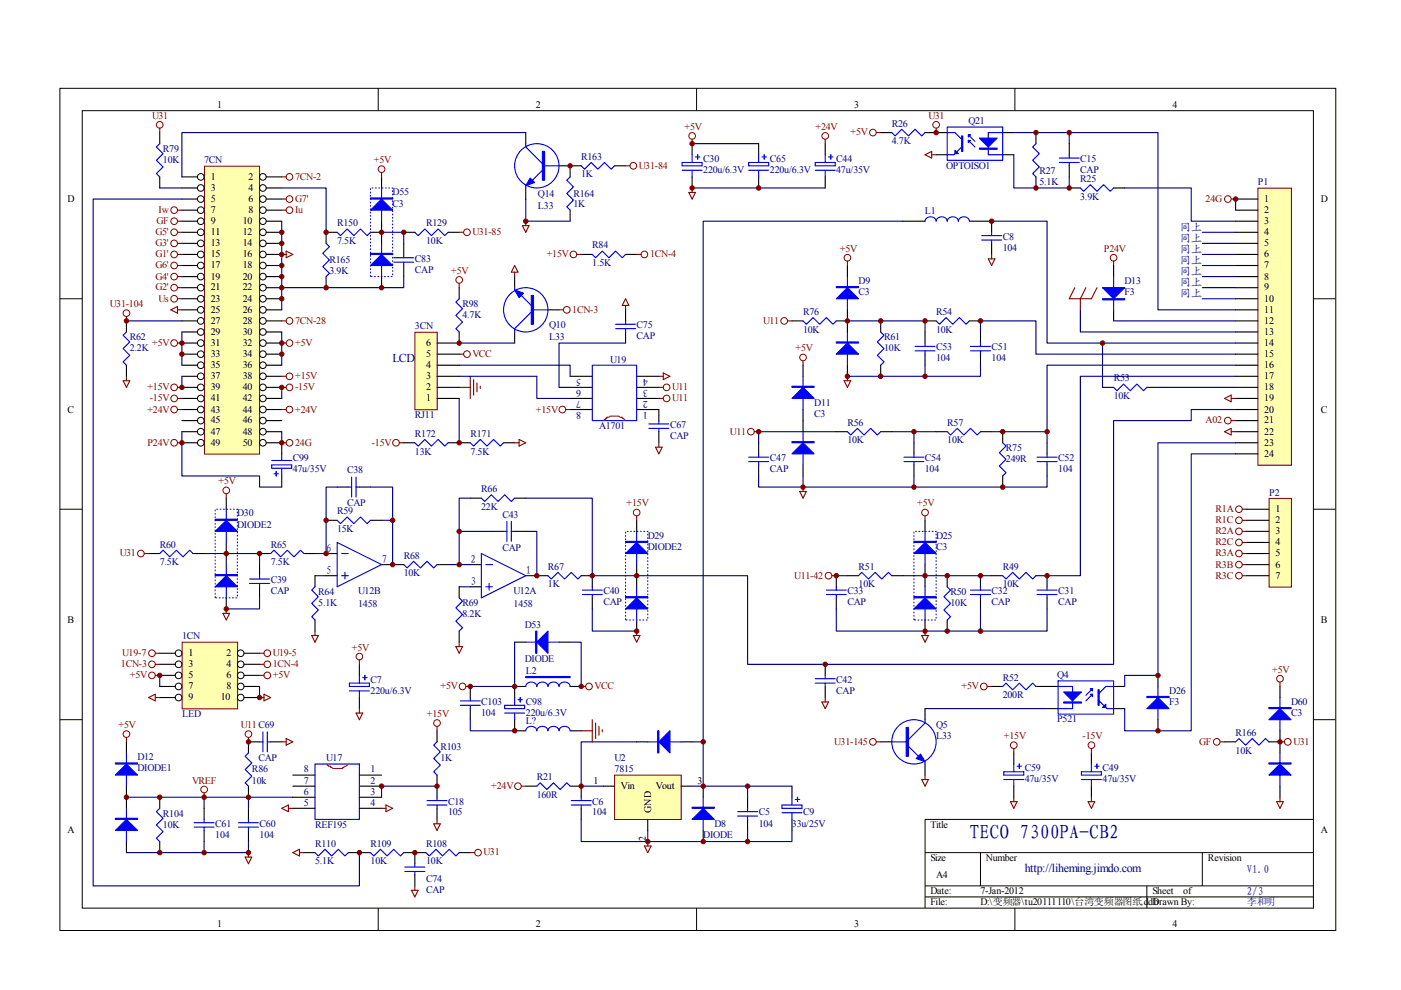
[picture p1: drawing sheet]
<svg xmlns="http://www.w3.org/2000/svg" width="297mm" height="210mm" viewBox="0 0 297 210" stroke-linecap="round" stroke-linejoin="round" font-family="sans-serif">
<defs><g id="words">
<text font-size="4.2" fill="#000080" x="205.6" y="177.8">TECO 7300PA-CB2</text>
<g font-size="2.5" fill="#000080">
<text x="83.2" y="76.8">LCD</text>
<text x="217.3" y="184.8">http://liheming.jimdo.com</text>
</g>
<g font-size="2.3" fill="#000080">
<text x="250.2" y="53.6">同上</text>
<text x="250.2" y="51.3">同上</text>
<text x="250.2" y="49">同上</text>
<text x="250.2" y="56">同上</text>
<text x="250.2" y="58.3">同上</text>
<text x="250.2" y="63">同上</text>
<text x="250.2" y="60.7">同上</text>
<text x="69.2" y="117">6</text>
<text x="80.9" y="119.4">7</text>
<text x="99.7" y="119.4">2</text>
<text x="69.2" y="121.8">5</text>
<text x="99.7" y="124.1">3</text>
<text x="111.5" y="121.8">1</text>
<text x="264.3" y="185.2">V1.0</text>
<text x="264.3" y="189.8">2/3</text>
</g>
<g font-size="2.1">
<text x="46.1" y="22.9">1</text>
<text x="113.6" y="22.9">2</text>
<text x="181.1" y="22.9">3</text>
<text x="248.6" y="22.9">4</text>
<text x="44.7" y="38.1">1</text>
<text x="44.7" y="40.5">3</text>
<text x="52.7" y="38.1">2</text>
<text x="52.7" y="40.5">4</text>
<text x="14.3" y="42.8">D</text>
<text x="44.7" y="42.8">5</text>
<text x="44.7" y="45.1">7</text>
<text x="44.7" y="47.5">9</text>
<text x="51.5" y="47.5">10</text>
<text x="52.7" y="42.8">6</text>
<text x="52.7" y="45.1">8</text>
<text x="268.1" y="42.8">1</text>
<text x="268.1" y="45.1">2</text>
<text x="268.1" y="47.5">3</text>
<text x="280.1" y="42.8">D</text>
<text x="44.7" y="49.9">11</text>
<text x="44.7" y="52.2">13</text>
<text x="51.5" y="49.9">12</text>
<text x="51.5" y="52.2">14</text>
<text x="268.1" y="49.9">4</text>
<text x="268.1" y="52.2">5</text>
<text x="44.7" y="54.5">15</text>
<text x="44.7" y="56.9">17</text>
<text x="44.7" y="59.3">19</text>
<text x="51.5" y="54.5">16</text>
<text x="51.5" y="56.9">18</text>
<text x="51.5" y="59.3">20</text>
<text x="268.1" y="54.5">6</text>
<text x="268.1" y="56.9">7</text>
<text x="268.1" y="59.3">8</text>
<text x="44.7" y="61.6">21</text>
<text x="44.7" y="63.9">23</text>
<text x="51.5" y="61.6">22</text>
<text x="51.5" y="63.9">24</text>
<text x="268.1" y="61.6">9</text>
<text x="268.1" y="63.9">10</text>
<text x="44.7" y="66.3">25</text>
<text x="44.7" y="68.7">27</text>
<text x="44.7" y="71">29</text>
<text x="51.5" y="66.3">26</text>
<text x="51.5" y="68.7">28</text>
<text x="51.5" y="71">30</text>
<text x="268.1" y="66.3">11</text>
<text x="268.1" y="68.7">12</text>
<text x="268.1" y="71">13</text>
<text x="44.7" y="73.3">31</text>
<text x="44.7" y="75.7">33</text>
<text x="51.5" y="73.3">32</text>
<text x="51.5" y="75.7">34</text>
<text x="90.3" y="75.7">5</text>
<text x="90.3" y="73.3">6</text>
<text x="268.1" y="73.3">14</text>
<text x="268.1" y="75.7">15</text>
<text x="44.7" y="78.1">35</text>
<text x="44.7" y="80.4">37</text>
<text x="44.7" y="82.7">39</text>
<text x="51.5" y="78.1">36</text>
<text x="51.5" y="80.4">38</text>
<text x="51.5" y="82.7">40</text>
<text x="90.3" y="82.7">2</text>
<text x="90.3" y="80.4">3</text>
<text x="90.3" y="78.1">4</text>
<text x="268.1" y="78.1">16</text>
<text x="268.1" y="80.4">17</text>
<text x="268.1" y="82.7">18</text>
<text x="14.3" y="87.5">C</text>
<text x="44.7" y="85.1">41</text>
<text x="44.7" y="87.5">43</text>
<text x="44.7" y="89.8">45</text>
<text x="51.5" y="85.1">42</text>
<text x="51.5" y="87.5">44</text>
<text x="51.5" y="89.8">46</text>
<text x="90.3" y="85.1">1</text>
<text x="268.1" y="85.1">19</text>
<text x="268.1" y="87.5">20</text>
<text x="268.1" y="89.8">21</text>
<text x="280.1" y="87.5">C</text>
<text x="44.7" y="92.1">47</text>
<text x="44.7" y="94.5">49</text>
<text x="51.5" y="92.1">48</text>
<text x="51.5" y="94.5">50</text>
<text x="268.1" y="92.1">22</text>
<text x="268.1" y="94.5">23</text>
<text x="268.1" y="96.9">24</text>
<text x="270.4" y="108.6">1</text>
<text x="270.4" y="110.9">2</text>
<text x="270.4" y="113.3">3</text>
<text x="270.4" y="115.6">4</text>
<text x="270.4" y="118">5</text>
<text x="270.4" y="120.3">6</text>
<text x="270.4" y="122.7">7</text>
<text x="14.3" y="132.1">B</text>
<text x="280.1" y="132.1">B</text>
<text x="40" y="139.1">1</text>
<text x="40" y="141.5">3</text>
<text x="40" y="143.8">5</text>
<text x="48" y="139.1">2</text>
<text x="48" y="141.5">4</text>
<text x="48" y="143.8">6</text>
<text x="40" y="146.1">7</text>
<text x="40" y="148.5">9</text>
<text x="46.8" y="148.5">10</text>
<text x="48" y="146.1">8</text>
<text x="125.8" y="166.1">1</text>
<text x="131.7" y="167.3">Vin</text>
<text x="139" y="167.3">Vout</text>
<text x="147.9" y="166.1">3</text>
<text x="138.1" y="172.3" transform="rotate(-90 138.1 172.3)">GND</text>
<text x="14.3" y="176.7">A</text>
<text x="136.9" y="178.4" transform="rotate(-90 136.9 178.4)">2</text>
<text x="197.3" y="175.5">Title</text>
<text x="280.1" y="176.7">A</text>
<text x="197.3" y="182.6">Size</text>
<text x="209" y="182.6">Number</text>
<text x="256.1" y="182.6">Revision</text>
<text x="197.3" y="189.6">Date:</text>
<text x="197.3" y="192">File:</text>
<text x="198.5" y="186.1">A4</text>
<text x="207.9" y="189.6">7-Jan-2012</text>
<text x="207.9" y="192">D:\变频器\tu20111110\台湾变频器图纸.ddb</text>
<text x="244.3" y="189.6">Sheet</text>
<text x="244.3" y="192">Drawn By:</text>
<text x="250.9" y="189.6">of</text>
<text x="46.1" y="196.6">1</text>
<text x="113.6" y="196.6">2</text>
<text x="181.1" y="196.6">3</text>
<text x="248.6" y="196.6">4</text>
</g>
<g font-size="2.1" fill="#800000">
<text x="32.3" y="25.2">U31</text>
<text x="145.1" y="27.5">+5V</text>
<text x="172.9" y="27.5">+24V</text>
<text x="180.3" y="28.7">+5V</text>
<text x="196.8" y="25.2">U31</text>
<text x="79.2" y="34.6">+5V</text>
<text x="135.5" y="35.7">U31-84</text>
<text x="62.6" y="38.1">7CN-2</text>
<text x="33.2" y="47.5">GF</text>
<text x="33.6" y="45.1">Iw</text>
<text x="62.6" y="42.8">G7'</text>
<text x="62.6" y="45.1">Iu</text>
<text x="255.6" y="42.8">24G</text>
<text x="32.9" y="49.9">G5'</text>
<text x="32.9" y="52.2">G3'</text>
<text x="100.2" y="49.9">U31-85</text>
<text x="178.1" y="53.4">+5V</text>
<text x="234" y="53.4">P24V</text>
<text x="32.9" y="54.5">G1'</text>
<text x="32.9" y="56.9">G6'</text>
<text x="32.9" y="59.3">G4'</text>
<text x="95.7" y="58.1">+5V</text>
<text x="115.9" y="54.5">+15V</text>
<text x="137.8" y="54.5">1CN-4</text>
<text x="23.3" y="65.1">U31-104</text>
<text x="32.9" y="61.6">G2'</text>
<text x="33.6" y="63.9">Us</text>
<text x="62.6" y="68.7">7CN-28</text>
<text x="121.3" y="66.3">1CN-3</text>
<text x="161.8" y="68.7">U11</text>
<text x="32.3" y="73.3">+5V</text>
<text x="62.6" y="73.3">+5V</text>
<text x="100.2" y="75.7">VCC</text>
<text x="168.7" y="74.5">+5V</text>
<text x="31.2" y="82.7">+15V</text>
<text x="62.6" y="82.7">-15V</text>
<text x="62.6" y="80.4">+15V</text>
<text x="142.5" y="82.7">U11</text>
<text x="31.2" y="87.5">+24V</text>
<text x="31.7" y="85.1">-15V</text>
<text x="62.6" y="87.5">+24V</text>
<text x="113.6" y="87.5">+15V</text>
<text x="142.5" y="85.1">U11</text>
<text x="255.6" y="89.8">A02</text>
<text x="31.2" y="94.5">P24V</text>
<text x="62.6" y="94.5">24G</text>
<text x="78.8" y="94.5">-15V</text>
<text x="154.8" y="92.1">U11</text>
<text x="46.3" y="102.7">+5V</text>
<text x="132.8" y="107.4">+15V</text>
<text x="194.5" y="107.4">+5V</text>
<text x="257.7" y="108.6">R1A</text>
<text x="257.7" y="110.9">R1C</text>
<text x="257.7" y="113.3">R2A</text>
<text x="25.4" y="118">U31</text>
<text x="257.7" y="115.6">R2C</text>
<text x="257.7" y="118">R3A</text>
<text x="168.4" y="122.7">U11-42</text>
<text x="257.7" y="120.3">R3B</text>
<text x="257.7" y="122.7">R3C</text>
<text x="74.6" y="137.9">+5V</text>
<text x="25.7" y="141.5">1CN-3</text>
<text x="25.9" y="139.1">U19-7</text>
<text x="27.5" y="143.8">+5V</text>
<text x="57.8" y="139.1">U19-5</text>
<text x="57.8" y="143.8">+5V</text>
<text x="57.8" y="141.5">1CN-4</text>
<text x="269.7" y="142.6">+5V</text>
<text x="93.4" y="146.1">+5V</text>
<text x="126.1" y="146.1">VCC</text>
<text x="203.9" y="146.1">+5V</text>
<text x="25.1" y="154.4">+5V</text>
<text x="51.1" y="154.4">U11C69</text>
<text x="90.5" y="152">+15V</text>
<text x="176.9" y="157.9">U31-145</text>
<text x="212.9" y="156.7">+15V</text>
<text x="229.5" y="156.7">-15V</text>
<text x="254.3" y="157.9">GF</text>
<text x="274.2" y="157.9">U31</text>
<text x="40.7" y="166.1">VREF</text>
<text x="104.1" y="167.3">+24V</text>
<text x="102.5" y="181.4">U31</text>
</g>
<g font-size="2.1" fill="#000080">
<text x="189.1" y="26.9">R26</text>
<text x="205.3" y="26.3">Q21</text>
<text x="34.5" y="32.3">R79</text>
<text x="34.5" y="34.6">10K</text>
<text x="43.3" y="34.6">7CN</text>
<text x="123.2" y="33.9">R163</text>
<text x="149.1" y="34.4">C30</text>
<text x="163.2" y="34.4">C65</text>
<text x="177.3" y="34.4">C44</text>
<text x="189.1" y="30.6">4.7K</text>
<text x="200.6" y="35.7">OPTOISO1</text>
<text x="229" y="34.4">C15</text>
<text x="83.2" y="41.4">D55</text>
<text x="114" y="41.7">Q14</text>
<text x="121.6" y="41.7">R164</text>
<text x="123.2" y="37.6">1K</text>
<text x="149.1" y="36.7">220u/6.3V</text>
<text x="163.2" y="36.7">220u/6.3V</text>
<text x="177.3" y="36.7">47u/35V</text>
<text x="220.4" y="36.9">R27</text>
<text x="220.4" y="39.3">5.1K</text>
<text x="229" y="38.6">R25</text>
<text x="229" y="36.7">CAP</text>
<text x="266.7" y="39.3">P1</text>
<text x="83.2" y="43.8">C3</text>
<text x="114" y="44.2">L33</text>
<text x="121.6" y="44">1K</text>
<text x="196.1" y="45.4">L1</text>
<text x="229" y="42.3">3.9K</text>
<text x="71.5" y="48">R150</text>
<text x="71.5" y="51.7">7.5K</text>
<text x="90.3" y="48">R129</text>
<text x="90.3" y="51.7">10K</text>
<text x="125.6" y="52.7">R84</text>
<text x="212.6" y="50.8">C8</text>
<text x="212.6" y="53.2">104</text>
<text x="69.8" y="55.7">R165</text>
<text x="69.8" y="58.1">3.9K</text>
<text x="88" y="55.5">C83</text>
<text x="88" y="57.8">CAP</text>
<text x="125.6" y="56.4">1.5K</text>
<text x="98" y="65.1">R98</text>
<text x="182" y="60.2">D9</text>
<text x="182" y="62.5">C3</text>
<text x="238.4" y="60.2">D13</text>
<text x="238.4" y="62.5">F3</text>
<text x="88" y="69.8">3CN</text>
<text x="98" y="67.5">4.7K</text>
<text x="116.4" y="69.6">Q10</text>
<text x="135" y="69.6">C75</text>
<text x="135" y="71.9">CAP</text>
<text x="170.3" y="66.7">R76</text>
<text x="170.3" y="70.5">10K</text>
<text x="198.5" y="66.7">R54</text>
<text x="198.5" y="70.5">10K</text>
<text x="27.5" y="72.2">R62</text>
<text x="27.5" y="74.5">2.2K</text>
<text x="116.4" y="72.2">L33</text>
<text x="129.4" y="76.9">U19</text>
<text x="187.5" y="72.2">R61</text>
<text x="187.5" y="74.5">10K</text>
<text x="198.5" y="74.3">C53</text>
<text x="198.5" y="76.6">104</text>
<text x="210.2" y="74.3">C51</text>
<text x="210.2" y="76.6">104</text>
<text x="123.2" y="80.3" transform="rotate(-180 123.2 80.3)">5</text>
<text x="123.2" y="82.6" transform="rotate(-180 123.2 82.6)">6</text>
<text x="137.3" y="82.6" transform="rotate(-180 137.3 82.6)">3</text>
<text x="137.3" y="80.3" transform="rotate(-180 137.3 80.3)">4</text>
<text x="236.1" y="80.9">R53</text>
<text x="88" y="88.6">RJ11</text>
<text x="123.2" y="84.9" transform="rotate(-180 123.2 84.9)">7</text>
<text x="123.2" y="87.3" transform="rotate(-180 123.2 87.3)">8</text>
<text x="137.3" y="87.3" transform="rotate(-180 137.3 87.3)">1</text>
<text x="137.3" y="84.9" transform="rotate(-180 137.3 84.9)">2</text>
<text x="172.6" y="86">D11</text>
<text x="172.6" y="88.4">C3</text>
<text x="236.1" y="84.6">10K</text>
<text x="88" y="92.6">R172</text>
<text x="99.7" y="92.6">R171</text>
<text x="127" y="90.9">A1701</text>
<text x="142.1" y="90.7">C67</text>
<text x="142.1" y="93.1">CAP</text>
<text x="179.7" y="90.3">R56</text>
<text x="179.7" y="94">10K</text>
<text x="200.8" y="90.3">R57</text>
<text x="200.8" y="94">10K</text>
<text x="213.3" y="95.7">R75</text>
<text x="62.1" y="97.8">C99</text>
<text x="62.1" y="100.1">47u/35V</text>
<text x="73.6" y="100.3">C38</text>
<text x="88" y="96.4">13K</text>
<text x="99.7" y="96.4">7.5K</text>
<text x="163.2" y="97.8">C47</text>
<text x="163.2" y="100.1">CAP</text>
<text x="196.1" y="97.8">C54</text>
<text x="196.1" y="100.1">104</text>
<text x="213.3" y="98">249R</text>
<text x="224.4" y="97.8">C52</text>
<text x="224.4" y="100.1">104</text>
<text x="73.6" y="107.4">CAP</text>
<text x="102" y="104.3">R66</text>
<text x="269.1" y="105.1">P2</text>
<text x="50.3" y="109.5">D30</text>
<text x="50.3" y="111.9">DIODE2</text>
<text x="71.5" y="109.1">R59</text>
<text x="71.5" y="112.8">15K</text>
<text x="102" y="108.1">22K</text>
<text x="106.5" y="109.7">C43</text>
<text x="33.9" y="116.1">R60</text>
<text x="33.9" y="119.8">7.5K</text>
<text x="57.4" y="116.1">R65</text>
<text x="57.4" y="119.8">7.5K</text>
<text x="85.6" y="118.5">R68</text>
<text x="106.5" y="116.8">CAP</text>
<text x="137.3" y="114.2">D29</text>
<text x="137.3" y="116.6">DIODE2</text>
<text x="198.5" y="114.2">D25</text>
<text x="198.5" y="116.6">C3</text>
<text x="57.4" y="123.6">C39</text>
<text x="57.4" y="125.9">CAP</text>
<text x="75.9" y="125.9">U12B</text>
<text x="85.6" y="122.2">10K</text>
<text x="108.9" y="125.9">U12A</text>
<text x="116.2" y="120.7">R67</text>
<text x="116.2" y="124.6">1K</text>
<text x="127.9" y="125.9">C40</text>
<text x="179.7" y="125.9">C33</text>
<text x="182" y="120.7">R51</text>
<text x="182" y="124.6">10K</text>
<text x="210.2" y="125.9">C32</text>
<text x="212.6" y="120.7">R49</text>
<text x="212.6" y="124.6">10K</text>
<text x="224.4" y="125.9">C31</text>
<text x="67.5" y="126.2">R64</text>
<text x="67.5" y="128.5">5.1K</text>
<text x="75.9" y="128.8">1458</text>
<text x="98" y="128.5">R69</text>
<text x="98" y="130.9">8.2K</text>
<text x="108.9" y="128.8">1458</text>
<text x="127.9" y="128.3">CAP</text>
<text x="179.7" y="128.3">CAP</text>
<text x="201.5" y="126.2">R50</text>
<text x="201.5" y="128.5">10K</text>
<text x="210.2" y="128.3">CAP</text>
<text x="224.4" y="128.3">CAP</text>
<text x="38.6" y="135.6">1CN</text>
<text x="111.3" y="133.2">D53</text>
<text x="111.3" y="140.3">DIODE</text>
<text x="111.5" y="142.8">L2</text>
<text x="224.1" y="143.8">Q4</text>
<text x="78.6" y="144.7">C7</text>
<text x="78.6" y="147.1">220u/6.3V</text>
<text x="102" y="149.5">C103</text>
<text x="111.5" y="149.5">C98</text>
<text x="177.3" y="144.7">C42</text>
<text x="177.3" y="147.1">CAP</text>
<text x="212.6" y="144.3">R52</text>
<text x="212.6" y="148">200R</text>
<text x="247.9" y="147.1">D26</text>
<text x="247.9" y="149.5">F3</text>
<text x="273.7" y="149.5">D60</text>
<text x="38.6" y="152">LED</text>
<text x="102" y="151.8">104</text>
<text x="111.5" y="151.8">220u/6.3V</text>
<text x="111.5" y="153.4">L?</text>
<text x="198.5" y="154.4">Q5</text>
<text x="224.1" y="153.2">P521</text>
<text x="273.7" y="151.8">C3</text>
<text x="29.1" y="161.2">D12</text>
<text x="54.8" y="161.4">CAP</text>
<text x="69.2" y="161.4">U17</text>
<text x="93.4" y="159.1">R103</text>
<text x="93.4" y="161.4">1K</text>
<text x="130.3" y="161.4">U2</text>
<text x="198.5" y="156.7">L33</text>
<text x="262" y="156.1">R166</text>
<text x="262" y="159.8">10K</text>
<text x="29.1" y="163.5">DIODE1</text>
<text x="53.4" y="163.8">R86</text>
<text x="53.4" y="166.1">10k</text>
<text x="64.4" y="166.1">7</text>
<text x="64.4" y="163.8">8</text>
<text x="78.6" y="163.8">1</text>
<text x="78.6" y="166.1">2</text>
<text x="113.8" y="165.5">R21</text>
<text x="130.3" y="163.8">7815</text>
<text x="217.3" y="163.5">C59</text>
<text x="217.3" y="165.9">47u/35V</text>
<text x="233.8" y="163.5">C49</text>
<text x="233.8" y="165.9">47u/35V</text>
<text x="34.5" y="173.2">R104</text>
<text x="64.4" y="170.8">5</text>
<text x="64.4" y="168.5">6</text>
<text x="78.6" y="168.5">3</text>
<text x="78.6" y="170.8">4</text>
<text x="95" y="170.6">C18</text>
<text x="95" y="172.9">105</text>
<text x="113.8" y="169.2">160R</text>
<text x="125.6" y="170.6">C6</text>
<text x="125.6" y="172.9">104</text>
<text x="160.9" y="172.9">C5</text>
<text x="170.3" y="172.9">C9</text>
<text x="34.5" y="175.5">10K</text>
<text x="45.6" y="175.3">C61</text>
<text x="45.6" y="177.6">104</text>
<text x="55" y="175.3">C60</text>
<text x="55" y="177.6">104</text>
<text x="66.8" y="175.5">REF195</text>
<text x="66.8" y="179.5">R110</text>
<text x="78.6" y="179.5">R109</text>
<text x="90.3" y="179.5">R108</text>
<text x="149.1" y="177.6">DIODE</text>
<text x="151.5" y="175.3">D8</text>
<text x="160.9" y="175.3">104</text>
<text x="167.9" y="175.3">33u/25V</text>
<text x="66.8" y="183.2">5.1K</text>
<text x="78.6" y="183.2">10K</text>
<text x="90.3" y="183.2">10K</text>
<text x="90.3" y="187">C74</text>
<text x="90.3" y="189.3">CAP</text>
<text x="264.3" y="192">李和明</text>
</g>
</g></defs>
<g fill="none" stroke="#000" stroke-width=".21">
<path d="M12.7 18.7h270.5v178.6h-270.5zM80.2 18.7v4.7M147.7 18.7v4.7M215.2 18.7v4.7M17.4 23.5h261.1v169h-261.1zM12.7 63.3h4.7M278.4 63.3h4.7M12.7 108h4.7M278.4 108h4.7M12.7 152.6h4.7M278.4 152.6h4.7M278.4 173.7h-82.3v18.8"/>
<path d="M80.2 192.5v4.7M147.7 192.5v4.7M196.1 180.8h82.3M196.1 187.8h82.3M196.1 190.2h82.3M207.9 180.8v7M215.2 192.5v4.7M243.2 187.8v4.7M254.9 180.8v7"/>
</g>
<path d="M43.4 35.3h11.6v61h-11.6z" fill="#ffffb0"/>
<g fill="none" stroke="#800000" stroke-width=".21">
<path d="M43.3 35.2h11.7v61.1h-11.7z"/>
<circle cx="80.9" cy="35.9" r=".71"/>
<circle cx="134.3" cy="35.2" r=".71"/>
<circle cx="36.9" cy="49.2" r=".71"/>
<circle cx="36.9" cy="51.6" r=".71"/>
<circle cx="36.9" cy="44.6" r=".71"/>
<circle cx="36.9" cy="53.9" r=".71"/>
<circle cx="36.9" cy="56.3" r=".71"/>
<circle cx="36.9" cy="46.9" r=".71"/>
<circle cx="36.9" cy="58.6" r=".71"/>
<circle cx="61.4" cy="44.6" r=".7"/>
<circle cx="61.4" cy="42.2" r=".7"/>
<circle cx="99" cy="49.2" r=".71"/>
<circle cx="26.8" cy="66.4" r=".71"/>
<circle cx="36.9" cy="61" r=".71"/>
<circle cx="36.9" cy="72.7" r=".71"/>
<circle cx="36.9" cy="63.3" r=".71"/>
<circle cx="61.4" cy="68" r=".71"/>
<circle cx="61.4" cy="79.8" r=".71"/>
<circle cx="61.4" cy="72.7" r=".7"/>
<circle cx="36.9" cy="82.1" r=".71"/>
<circle cx="36.9" cy="93.9" r=".71"/>
<circle cx="36.9" cy="84.5" r=".71"/>
<circle cx="61.4" cy="82.1" r=".71"/>
<circle cx="61.4" cy="93.9" r=".7"/>
<circle cx="61.4" cy="86.8" r=".7"/>
</g>
<g fill="none" stroke="#000" stroke-width=".21">
<circle cx="42.6" cy="37.5" r=".7"/>
<circle cx="42.6" cy="39.9" r=".7"/>
<circle cx="55.7" cy="37.5" r=".71"/>
<circle cx="55.7" cy="39.9" r=".71"/>
<circle cx="42.6" cy="49.2" r=".71"/>
<circle cx="42.6" cy="51.6" r=".71"/>
<circle cx="42.6" cy="53.9" r=".7"/>
<circle cx="42.6" cy="44.6" r=".7"/>
<circle cx="42.6" cy="46.9" r=".7"/>
<circle cx="42.6" cy="56.3" r=".7"/>
<circle cx="42.6" cy="58.6" r=".7"/>
<circle cx="42.6" cy="42.2" r=".7"/>
<circle cx="55.7" cy="49.2" r=".71"/>
<circle cx="55.7" cy="51.6" r=".71"/>
<circle cx="55.7" cy="53.9" r=".71"/>
<circle cx="55.7" cy="44.6" r=".71"/>
<circle cx="55.7" cy="56.3" r=".71"/>
<circle cx="55.7" cy="46.9" r=".71"/>
<circle cx="55.7" cy="58.6" r=".71"/>
<circle cx="55.7" cy="42.2" r=".71"/>
<circle cx="42.6" cy="79.8" r=".71"/>
<circle cx="42.6" cy="68" r=".71"/>
<circle cx="42.6" cy="65.7" r=".71"/>
<circle cx="42.6" cy="70.4" r=".7"/>
<circle cx="42.6" cy="72.7" r=".7"/>
<circle cx="42.6" cy="63.3" r=".7"/>
<circle cx="42.6" cy="75.1" r=".7"/>
<circle cx="42.6" cy="61" r=".7"/>
<circle cx="42.6" cy="77.4" r=".7"/>
<circle cx="55.7" cy="79.8" r=".71"/>
<circle cx="55.7" cy="68" r=".71"/>
<circle cx="55.7" cy="65.7" r=".71"/>
<circle cx="55.7" cy="72.7" r=".71"/>
<circle cx="55.7" cy="61" r=".71"/>
<circle cx="55.7" cy="70.4" r=".71"/>
<circle cx="55.7" cy="63.3" r=".71"/>
<circle cx="55.7" cy="75.1" r=".71"/>
<circle cx="55.7" cy="77.4" r=".71"/>
<circle cx="42.6" cy="82.1" r=".71"/>
<circle cx="42.6" cy="91.5" r=".7"/>
<circle cx="42.6" cy="93.9" r=".7"/>
<circle cx="42.6" cy="86.8" r=".7"/>
<circle cx="42.6" cy="84.5" r=".7"/>
<circle cx="42.6" cy="89.2" r=".7"/>
<circle cx="55.7" cy="82.1" r=".71"/>
<circle cx="55.7" cy="91.5" r=".71"/>
<circle cx="55.7" cy="93.9" r=".71"/>
<circle cx="55.7" cy="89.2" r=".71"/>
<circle cx="55.7" cy="84.5" r=".71"/>
<circle cx="55.7" cy="86.8" r=".71"/>
</g>
<g fill="none" stroke="#000" stroke-width=".23">
<path d="M38.6 37.5h3.3M38.6 39.9h3.3M56.4 37.5h3.3M56.4 39.9h3.3M80.9 37.5v2.4M111.5 28.1v2.4M111.5 39.9v2.3M118.5 35.2h4.7M120.9 35.2v2.3M130.3 35.2h2.3M38.6 42.2h3.3M38.6 44.6h3.3"/>
<path d="M38.6 46.9h3.3M38.6 49.3h3.3M38.6 51.6h3.3M38.6 53.9h3.3M38.6 56.3h3.3M38.6 58.6h3.3M56.4 42.2h3.3M56.4 44.6h3.3M56.4 46.9h3.3M56.4 49.3h3.3M56.4 51.6h3.3M56.4 53.9h3.3"/>
<path d="M56.4 56.3h3.3M56.4 58.6h3.3M69.1 58.6v2.4M71.5 49.3h-2.4v2.3M78.5 49.3h2.4M80.9 46.9v4.7M80.9 58.6v2.4M85.6 49.3h2.4M95 49.3h2.4M120.9 44.6v2.3M26.8 68v2.4M26.8 77.4v2.4"/>
<path d="M38.6 61h3.3M38.6 63.3h3.3M38.6 65.7h3.3M38.6 68h3.3M38.6 70.4h3.3M38.6 72.7h3.3M38.6 75.1h3.3M38.6 77.4h3.3M38.6 79.8h3.3M56.4 61h3.3M56.4 63.3h3.3M56.4 65.7h3.3"/>
<path d="M56.4 68h3.3M56.4 70.4h3.3M56.4 72.7h3.3M56.4 75.1h3.3M56.4 77.4h3.3M56.4 79.8h3.3M38.6 82.1h3.3M38.6 84.5h3.3M38.6 86.8h3.3M38.6 89.2h3.3M38.6 91.5h3.3M38.6 93.9h3.3"/>
<path d="M56.4 82.1h3.3M56.4 84.5h3.3M56.4 86.8h3.3M56.4 89.2h3.3M56.4 91.5h3.3M56.4 93.9h3.3"/>
</g>
<g fill="none" stroke="#800000" stroke-width=".23">
<path d="M80.9 36.6v.9M132.6 35.2h1M37.6 53.9h1M37.6 44.6h1M37.6 46.9h1M37.6 49.3h1M37.6 51.6h1M37.6 56.3h1M37.6 58.6h1M59.7 53.9h1M59.7 42.2h1M59.7 44.6h1"/>
<path d="M60.7 53.2l1.4 .7-1.4 .8zM97.4 49.3h.9M110.8 47.8h1.4l-.7 1.5zM111.5 46.9v.9M26.8 67.1v.9M26.8 79.8v.9M36.2 65.7l1.4-.7v1.4zM37.6 65.7h1M37.6 61h1M37.6 63.3h1M37.6 72.7h1M59.7 72.7h1"/>
<path d="M59.7 79.8h1M59.7 68h1M26.1 80.7h1.4l-.7 1.4zM37.6 82.1h1M37.6 93.9h1M37.6 84.5h1M59.7 86.8h1M59.7 82.1h1M59.7 93.9h1"/>
</g>
<path d="M59.7 39.9h9.4v9.4M111.5 28.1h-72.9v9.4M59.7 46.9v18.8M111.5 42.2v4.7h9.4M26.8 68h11.8M38.6 70.4v7M38.6 79.8v2.3M59.7 70.4v7M59.7 61h21.2M38.6 91.5v2.4M59.7 82.1v2.4M59.7 91.5v2.4" fill="none" stroke="#000080" stroke-width=".23"/>
<g fill="#800000" stroke="#800000" stroke-width=".21">
<circle cx="59.7" cy="82.1" r=".47"/>
<circle cx="38.6" cy="82.1" r=".47"/>
<circle cx="38.6" cy="72.7" r=".47"/>
<circle cx="38.6" cy="75.1" r=".47"/>
<circle cx="59.7" cy="72.7" r=".47"/>
<circle cx="59.7" cy="75.1" r=".47"/>
<circle cx="59.7" cy="49.3" r=".47"/>
<circle cx="59.7" cy="51.6" r=".47"/>
<circle cx="59.7" cy="53.9" r=".47"/>
<circle cx="59.7" cy="56.3" r=".47"/>
<circle cx="59.7" cy="58.6" r=".47"/>
<circle cx="59.7" cy="63.3" r=".47"/>
<circle cx="69.1" cy="49.3" r=".47"/>
<circle cx="59.7" cy="61" r=".47"/>
<circle cx="69.1" cy="61" r=".47"/>
<circle cx="26.8" cy="68" r=".47"/>
</g>
<g fill="none" stroke="#00f" stroke-width=".23">
<path d="M80.9 39.9v7M111.5 30.5v.7l3.5 3.5M111.5 39.4v.5M115 36.1l-2.1 2.1M115 35.2h3.5M120.9 37.5l-.7 .7 1.4 1.4-1.4 1.4 1.4 1.4-1.4 1.5 .7 .7M123.2 35.2l.7 .7 1.4-1.4 1.5 1.4 1.4-1.4 1.4 1.4 .7-.7M69.1 51.6l.7 .7-1.4 1.4 1.4 1.4-1.4 1.4 1.4 1.4-.7 .7M71.5 49.3l.7 .7 1.4-1.5 1.4 1.5 1.4-1.5 1.4 1.5 .7-.7M80.9 51.6v7M88 49.3l.7 .7 1.4-1.5 1.4 1.5 1.4-1.5 1.4 1.5 .7-.7M26.8 70.4l-.7 .7 1.4 1.4-1.4 1.4 1.4 1.4-1.4 1.4 .7 .7"/>
<circle cx="113.8" cy="35.2" r="4.7"/>
</g>
<g fill="#00f" stroke="#00f" stroke-width=".23">
<path d="M78.5 56.3l2.4-2.4 2.3 2.4z"/>
<path d="M78.5 44.6l2.4-2.4 2.3 2.4z"/>
<path d="M112.4 37.7l.9 1-1.8 .7z"/>
<path d="M78.5 53.7h4.7v.2h-4.7z" fill-rule="evenodd"/>
<path d="M78.5 42h4.7v.2h-4.7z" fill-rule="evenodd"/>
<path d="M115 32.1h.5v6.1h-.5z" fill-rule="evenodd"/>
</g>
<path d="M78.5 58.6v-18.7h4.7v18.7h-4.7" fill="none" stroke="#00f" stroke-width=".21" stroke-dasharray=".4 .4 .4 .4 .4 .4 .4 .4" stroke-linecap="butt"/>
<path d="M266.8 40h7v58.7h-7z" fill="#ffffb0"/>
<g fill="none" stroke="#800000" stroke-width=".21">
<path d="M266.7 39.9h7.1v58.8h-7.1z"/>
<circle cx="185.1" cy="28.1" r=".71"/>
<circle cx="198.5" cy="26.5" r=".71"/>
<circle cx="236.1" cy="54.7" r=".71"/>
<circle cx="260.3" cy="42.2" r=".71"/>
</g>
<g fill="none" stroke="#000" stroke-width=".23">
<path d="M186.7 28.1h2.4M196.1 28.1h4.7M198.5 32.8h2.3M212.6 28.1h2.3M212.6 32.8h2.3M219.6 28.1v2.4M219.6 37.5v2.4M226.7 39.9h2.3M226.7 30.5v2.3M226.7 35.2v2.3M236.1 39.9h2.4M262 42.2h4.7"/>
<path d="M262 44.6h4.7M262 46.9h4.7M262 49.3h4.7M262 51.6h4.7M262 53.9h4.7M262 56.3h4.7M262 58.6h4.7M262 61h4.7M262 63.3h4.7M262 65.7h4.7M262 68h4.7M262 70.4h4.7"/>
<path d="M262 72.7h4.7M262 75.1h4.7M262 77.4h4.7M262 79.8h4.7M262 82.1h4.7M262 84.5h4.7M262 86.8h4.7M262 89.2h4.7M262 91.5h4.7M262 93.9h4.7M262 96.2h4.7"/>
</g>
<path d="M185.8 28.1h.9M196.1 32.8l1.4-.7v1.4zM197.5 32.8h1M198.5 27.2v.9M236.1 55.4v.9M261 42.2h1M259.6 84.5l1.4-.7v1.4zM259.6 91.5l1.4-.7v1.4zM261 84.5h1M261 91.5h1" fill="none" stroke="#800000" stroke-width=".23"/>
<g fill="none" stroke="#00f" stroke-width=".23">
<path d="M189.1 28.1l.7 .7 1.4-1.4 1.4 1.4 1.4-1.4 1.4 1.4 .7-.7M200.8 26.9h11.8v7.1h-11.8zM200.8 28.1h1.7l1.4 1.4M203.9 31.2l-1.7 1.6h-1.4M205.3 29.8l1.4 1.4M205.3 28.6l1.4 1.4M212.6 28.1h-3.1v4.7h3.1M219.6 30.5l-.7 .7 1.5 1.4-1.5 1.4 1.5 1.4-1.5 1.4 .7 .7M224.6 33.5h4.2M224.6 34.5h4.2M226.7 32.8v.7M226.7 34.5v.7"/>
<path d="M229 39.9l.8 .7 1.4-1.4 1.4 1.4 1.4-1.4 1.4 1.4 .7-.7"/>
</g>
<g fill="#00f" stroke="#00f" stroke-width=".23">
<path d="M207.7 29.3h3.7l-1.9 1.9z"/>
<path d="M205.3 28.6h.5l-.5 .4z"/>
<path d="M205.3 29.8h.5l-.5 .4z"/>
<path d="M202.5 31.9l.7 .7h-.7z"/>
<path d="M207.7 31.4h3.7v.2h-3.7z" fill-rule="evenodd"/>
<path d="M203.9 28.8h.2v3.3h-.2z" fill-rule="evenodd"/>
</g>
<circle cx="198.5" cy="28.1" r=".47" fill="#800000" stroke="#800000" stroke-width=".21"/>
<path d="M254.9 58.6h7.1M254.9 53.9h7.1M254.9 51.6h7.1M254.9 49.3h7.1M254.9 56.3h7.1M254.9 61h7.1M254.9 63.3h7.1" fill="none" stroke="#000080" stroke-width=".23"/>
<path d="M130.4 164.4h14v9.4h-14z" fill="#ffffb0"/>
<g fill="none" stroke="#800000" stroke-width=".21">
<path d="M130.3 164.4h14.1v9.4h-14.1z"/>
<circle cx="99" cy="75.1" r=".71"/>
<circle cx="84" cy="93.9" r=".71"/>
<circle cx="119.2" cy="86.8" r=".71"/>
<circle cx="141.3" cy="82.1" r=".71"/>
<circle cx="141.3" cy="84.5" r=".71"/>
<circle cx="29.9" cy="117.4" r=".7"/>
<circle cx="48" cy="104" r=".7"/>
<circle cx="135" cy="108.7" r=".7"/>
<circle cx="196.1" cy="108.7" r=".71"/>
<circle cx="175.7" cy="122.1" r=".7"/>
<circle cx="185.1" cy="157.3" r=".71"/>
<circle cx="208.6" cy="145.5" r=".71"/>
<circle cx="109.8" cy="166.7" r=".71"/>
</g>
<g fill="none" stroke="#000" stroke-width=".23">
<path d="M85.6 51.6v2.3M85.6 56.3v2.3M191.4 46.9h4.7M205.5 46.9h4.7v2.4M210.2 51.6v2.3M120.9 79.8h4.7M132.6 65.7v2.3M132.6 70.4v2.3M135 79.8h4.7M85.6 93.9h2.4M95 93.9h2.4M120.9 86.8h4.7"/>
<path d="M120.9 84.5h4.7M120.9 82.1h4.7M135 86.8h4.7v2.4M135 84.5h4.7M135 82.1h4.7M139.7 91.5v2.4M31.5 117.4h2.4M40.9 117.4h2.4M48 105.6v2.4M48 115v4.7M55 117.4h2.4M55 119.7v2.4"/>
<path d="M64.4 117.4h2.4M69.1 117.4h2.4M69.1 110.3h2.4M71.5 103.3h2.3M76.2 103.3h2.3M78.5 110.3h2.4M80.9 119.7h4.7M92.7 119.7h2.3M99.7 119.7h2.4M99.7 105.6h2.4M104.4 112.7h2.4M109.1 105.6h2.4"/>
<path d="M109.1 112.7h2.4M135 110.3v2.4M135 119.7v4.7M196.1 110.3v2.4M196.1 119.7v4.7M48 126.8v2.3M55 124.4v2.4M66.8 122.1v2.3M66.8 131.5v2.3M69.1 122.1h2.4M97.4 124.4v2.4M97.4 133.8v2.4"/>
<path d="M99.7 124.4h2.4M111.5 122.1h4.7M123.2 122.1h2.4v2.3M125.6 126.8v2.3M135 131.5v2.3M177.3 122.1v2.3M177.3 126.8v2.3M179.7 122.1h2.3M189.1 122.1h2.3M196.1 131.5v2.3M200.8 122.1v2.3M200.8 131.5v2.3"/>
<path d="M207.9 122.1v2.3M207.9 126.8v2.3M210.2 122.1h2.4M219.6 122.1h2.4v2.3M222 126.8v2.3M135 157.3h2.3M144.4 157.3h2.3M186.7 157.3h2.4M196.1 150.2v2.4M210.2 145.5h2.4M219.6 145.5h4.7M222 150.2h2.3"/>
<path d="M236.1 145.5h2.4M236.1 150.2h2.4M245.5 143.2v2.3M245.5 152.6v2.3M62.1 166.7h4.7M62.1 164.3h4.7M62.1 169h4.7M62.1 171.4h4.7M76.2 166.7h4.7M76.2 164.3h4.7M76.2 169h4.7M76.2 171.4h4.7"/>
<path d="M92.7 166.7v2.3M92.7 171.4v2.3M111.5 166.7h2.3M120.9 166.7h2.3v2.3M123.2 171.4v2.3M127.9 166.7h2.4M137.3 173.7v2.4M144.4 166.7h2.3M149.1 166.7v2.3M149.1 176.1v2.3M158.5 169v2.4M158.5 173.7v2.4"/>
<path d="M167.9 166.7v2.3M167.9 173.7v2.4M196.1 162v2.3"/>
</g>
<g fill="none" stroke="#00f" stroke-width=".23">
<path d="M83.5 54.7h4.2M83.5 55.6h4.2M85.6 53.9v.8M85.6 55.6v.7M196.1 46.9a1.21 1.21 0 0 1 1.2-.9 1.21 1.21 0 0 1 1.2 .9 1.2 1.2 0 0 1 1.2-.9 1.2 1.2 0 0 1 1.1 .9 1.21 1.21 0 0 1 1.2-.9 1.21 1.21 0 0 1 1.2 .9 1.2 1.2 0 0 1 1.2-.9 1.2 1.2 0 0 1 1.1 .9M208.1 50h4.3M208.1 50.9h4.3M210.2 49.3v.7M210.2 50.9v.7M125.6 77.4h9.4v11.8h-9.4zM130.5 68.7h4.2M130.5 69.7h4.2"/>
<path d="M132.6 68v.7M132.6 69.7v.7M88 93.9l.7 .7 1.4-1.4 1.4 1.4 1.4-1.4 1.4 1.4 .7-.7M137.6 89.9h4.2M137.6 90.8h4.2M139.7 89.2v.7M139.7 90.8v.7M33.9 117.4l.7-.7 1.4 1.4 1.4-1.4 1.4 1.4 1.4-1.4 .7 .7M48 108v7M48 119.7v7.1M57.4 117.4l.7-.7 1.4 1.4 1.4-1.4 1.4 1.4 1.4-1.4 .7 .7M71.5 110.3l.7 .7 1.4-1.4 1.4 1.4 1.4-1.4 1.4 1.4 .7-.7"/>
<path d="M71.5 115l9.4 4.7-9.4 4.7zM72.4 117.4h1.4M73.8 103.3h.7M74.5 101.2v4.2M75.5 103.3h.7M75.5 101.2v4.2M85.6 119.7l.7 .7 1.4-1.4 1.4 1.4 1.4-1.4 1.4 1.4 .8-.7M102.1 105.6l.7 .7 1.4-1.4 1.4 1.4 1.4-1.4 1.4 1.4 .7-.7M102.1 117.4l9.4 4.7-9.4 4.7zM103 119.7h1.4M106.8 112.7h.7M107.5 110.6v4.2"/>
<path d="M108.4 112.7h.7M108.4 110.6v4.2M135 112.7v7M196.1 112.7v7M52.9 122.8h4.2M52.9 123.7h4.2M55 122.1v.7M55 123.7v.7M66.8 124.4l-.7 .7 1.4 1.4-1.4 1.4 1.4 1.4-1.4 1.5 .7 .7M72.4 122.1h1.4M73.1 121.4v1.4M97.4 126.8l.7 .7-1.4 1.4 1.4 1.4-1.4 1.4 1.4 1.4-.7 .7"/>
<path d="M103 124.4h1.4M103.7 123.7v1.4M116.2 122.1l.7 .7 1.4-1.4 1.4 1.4 1.4-1.4 1.4 1.4 .7-.7M123.5 125.1h4.2M123.5 126.1h4.2M125.6 124.4v.7M125.6 126.1v.7M135 124.4v7.1M175.2 125.1h4.2M175.2 126.1h4.2M177.3 124.4v.7M177.3 126.1v.7"/>
<path d="M182 122.1l.7-.7 1.4 1.4 1.4-1.4 1.5 1.4 1.4-1.4 .7 .7M196.1 124.4v7.1M200.8 124.4l.7 .7-1.4 1.4 1.4 1.4-1.4 1.4 1.4 1.5-.7 .7M205.8 125.1h4.2M205.8 126.1h4.2M207.9 124.4v.7M207.9 126.1v.7M212.6 122.1l.7 .7 1.4-1.4 1.4 1.4 1.4-1.4 1.4 1.4 .7-.7M219.9 125.1h4.2M219.9 126.1h4.2M222 124.4v.7M222 126.1v.7"/>
<path d="M137.3 157.3h7.1M189.1 157.3h3.5M192.6 158.2l2.1 2.1M196.1 152.6v.7l-3.5 3.5M212.6 145.5l.7-.7 1.4 1.5 1.4-1.5 1.4 1.5 1.4-1.5 .7 .7M224.3 144.4h11.8v7h-11.8zM224.3 145.5h3.1v4.7h-3.1M231.6 147.2l-1.4 1.4M231.6 146l-1.4 1.4M233 148.6l1.7 1.6h1.4M236.1 145.5h-1.6l-1.5 1.5M245.5 145.5v7.1"/>
<path d="M66.8 162h9.4v11.7h-9.4zM90.5 169.7h4.3M90.5 170.7h4.3M92.7 169v.7M92.7 170.7v.7M113.8 166.7l.7-.7 1.4 1.4 1.4-1.4 1.5 1.4 1.4-1.4 .7 .7M121.1 169.7h4.2M121.1 170.7h4.2M123.2 169v.7M123.2 170.7v.7M149.1 169v7.1M156.4 172.1h4.2"/>
<path d="M156.4 173h4.2M158.5 171.4v.7M158.5 173v.7M165.8 170.7h4.2v.7h-4.2zM165.8 172.3h4.2M167.9 169v1.7M167.9 172.3v1.4M168.6 169.5h1M169.1 169v1M196.1 161.5v.5"/>
<circle cx="193.8" cy="157.3" r="4.7"/>
</g>
<g fill="#00f" stroke="#00f" stroke-width=".23">
<path d="M146.7 173.7l2.4-2.3 2.3 2.3z"/>
<path d="M139.7 157.3l2.3-2.4v4.7z"/>
<path d="M193.8 129.1l2.3-2.3 2.4 2.3z"/>
<path d="M193.8 117.4l2.3-2.4 2.4 2.4z"/>
<path d="M45.6 124.4l2.4-2.3 2.3 2.3z"/>
<path d="M45.6 112.7l2.4-2.4 2.3 2.4z"/>
<path d="M132.6 129.1l2.4-2.3 2.3 2.3z"/>
<path d="M132.6 117.4l2.4-2.4 2.3 2.4z"/>
<path d="M225.5 146.7h3.8l-1.9 1.9z"/>
<path d="M231.2 146h.4v.5z"/>
<path d="M231.2 147.2h.4v.5z"/>
<path d="M234.5 149.3v.7h-.7z"/>
<path d="M243.2 150.2l2.3-2.3 2.4 2.3z"/>
<path d="M194.2 160.8l1-.9 .9 1.6z"/>
<path d="M146.7 171.1h4.7v.3h-4.7z" fill-rule="evenodd"/>
<path d="M139.5 154.9h.2v4.7h-.2z" fill-rule="evenodd"/>
<path d="M193.8 126.5h4.7v.3h-4.7z" fill-rule="evenodd"/>
<path d="M193.8 114.8h4.7v.2h-4.7z" fill-rule="evenodd"/>
<path d="M45.6 121.8h4.7v.3h-4.7z" fill-rule="evenodd"/>
<path d="M45.6 110.1h4.7v.2h-4.7z" fill-rule="evenodd"/>
<path d="M132.6 126.5h4.7v.3h-4.7z" fill-rule="evenodd"/>
<path d="M132.6 114.8h4.7v.2h-4.7z" fill-rule="evenodd"/>
<path d="M225.5 148.8h3.8v.3h-3.8z" fill-rule="evenodd"/>
<path d="M232.8 146.3h.2v3.2h-.2z" fill-rule="evenodd"/>
<path d="M243.2 147.7h4.7v.2h-4.7z" fill-rule="evenodd"/>
<path d="M192.1 154.2h.5v6.1h-.5z" fill-rule="evenodd"/>
</g>
<g fill="none" stroke="#800000" stroke-width=".23">
<path d="M209.5 54.9h1.4l-.7 1.4zM210.2 53.9v1M97.4 75.1h.9M99.7 79.8v4.7M132.6 63.3l.7 1.5h-1.4zM132.6 64.8v.9M139.7 79.8h.9M140.6 79.1l1.4 .7-1.4 .7zM84.7 93.9h.9M97.4 82.1h2.3M100.4 80.5v3.3M101.1 81.2v1.9"/>
<path d="M101.8 81.9v.5M119.9 86.8h1M139 94.8h1.4l-.7 1.4zM139.7 82.1h.9M139.7 84.5h.9M139.7 93.9v.9M30.6 117.4h.9M48 104.7v.9M135 109.4v.9M196.1 109.4v.9M47.3 130h1.4l-.7 1.5zM48 129.1v.9"/>
<path d="M66.1 134.7h1.4l-.7 1.5zM66.8 133.8v.9M96.7 137.1h1.4l-.7 1.4zM97.4 136.2v.9M134.3 134.7h1.4l-.7 1.5zM135 133.8v.9M176.4 122.1h.9M195.4 134.7h1.4l-.7 1.5zM196.1 133.8v.9M185.8 157.3h.9M209.3 145.5h.9M59.7 171.4l1.4-.7v1.4z"/>
<path d="M61.1 171.4h1M80.9 171.4h.9M81.8 170.7l1.4 .7-1.4 .7zM91.9 174.7h1.5l-.7 1.4zM92.7 173.7v1M110.5 166.7h1M136.6 179.4h1.4l-.7 1.4zM137.3 178.4v1M195.4 165.3h1.4l-.7 1.4zM196.1 164.3v1"/>
</g>
<g fill="none" stroke="#000080" stroke-width=".23">
<path d="M80.9 49.3h4.7v2.3M85.6 58.6v2.4h-4.7M262 86.8h-9.4v2.4h-16.5v51.7h-77.6v-18.8h-32.9v-16.5h-14.1M43.3 117.4h11.7v2.3M71.5 103.3h-2.4v14.1h-2.3M78.5 103.3h4.7v7M80.9 110.3h2.3v9.4M95 119.7h2.4M99.7 105.6h-2.3v7.1M104.4 112.7h-7v7h2.3M111.5 112.7h2.3v9.4M55 126.8v2.3h-7"/>
<path d="M66.8 122.1h2.3M97.4 124.4h2.3M125.6 129.1v4.7h9.4M177.3 129.1v4.7h44.7v-4.7M177.3 122.1h2.4M191.4 122.1h18.8M207.9 129.1v4.7M135 157.3h-11.8v9.4h4.7M146.7 157.3h2.4v9.4M196.1 150.2h25.9M238.5 150.2v4.7h7M245.5 143.2h-7v2.3"/>
<path d="M123.2 173.7v4.7h44.7v-2.3M137.3 176.1v2.3M146.7 166.7h21.2M158.5 166.7v2.3M158.5 176.1v2.3"/>
</g>
<path d="M45.6 126.8v-18.8h4.7v18.8h-4.7M132.6 131.5v-18.8h4.7v18.8h-4.7M193.8 131.5v-18.8h4.7v18.8h-4.7" fill="none" stroke="#00f" stroke-width=".21" stroke-dasharray=".4 .4 .4 .4 .4 .4 .4 .4" stroke-linecap="butt"/>
<g fill="#800000" stroke="#800000" stroke-width=".21">
<circle cx="207.9" cy="122.1" r=".47"/>
<circle cx="200.8" cy="122.1" r=".47"/>
<circle cx="196.1" cy="122.1" r=".47"/>
<circle cx="200.8" cy="133.8" r=".47"/>
<circle cx="196.1" cy="133.8" r=".47"/>
<circle cx="207.9" cy="133.8" r=".47"/>
<circle cx="177.3" cy="122.1" r=".47"/>
<circle cx="135" cy="133.8" r=".47"/>
<circle cx="97.4" cy="119.7" r=".47"/>
<circle cx="97.4" cy="112.7" r=".47"/>
<circle cx="48" cy="129.1" r=".47"/>
<circle cx="55" cy="117.4" r=".47"/>
<circle cx="48" cy="117.4" r=".47"/>
<circle cx="83.2" cy="110.3" r=".47"/>
<circle cx="69.1" cy="110.3" r=".47"/>
<circle cx="80.9" cy="49.3" r=".47"/>
<circle cx="85.6" cy="49.2" r=".47"/>
<circle cx="80.9" cy="61" r=".47"/>
<circle cx="113.8" cy="122.1" r=".47"/>
</g>
<path d="M127.9 89.2l.5-.3 .2-.4h.5l.2-.3h1.9l.3 .3h.4v.2h.3l.4 .5M69.1 162h.3v.2h.2v.3h.5v.2h.2l.2 .2h2.2v-.2l.7-.2 .4-.5" fill="none" stroke="#f00" stroke-width=".23"/>
<path d="M88.1 70.5h4.6v16.4h-4.6z" fill="#ffffb0"/>
<g fill="none" stroke="#800000" stroke-width=".21">
<path d="M88 70.5h4.7v16.4h-4.7z"/>
<circle cx="179.7" cy="54.7" r=".71"/>
<circle cx="166.3" cy="68" r=".71"/>
<circle cx="170.3" cy="75.8" r=".7"/>
<circle cx="159.2" cy="91.5" r=".71"/>
<circle cx="260.3" cy="89.2" r=".71"/>
<circle cx="262.7" cy="110.3" r=".71"/>
<circle cx="262.7" cy="112.7" r=".71"/>
<circle cx="262.7" cy="115" r=".7"/>
<circle cx="262.7" cy="119.7" r=".7"/>
<circle cx="262.7" cy="108" r=".7"/>
<circle cx="262.7" cy="117.4" r=".7"/>
<circle cx="262.7" cy="122.1" r=".7"/>
</g>
<g fill="none" stroke="#000" stroke-width=".23">
<path d="M179.7 56.3v2.3M236.1 56.3v2.3M92.7 79.8h4.7M92.7 77.4h4.7M92.7 75.1h4.7M92.7 72.7h4.7M167.9 68h2.4M170.3 77.4v2.4M177.3 68h2.4M179.7 65.7v4.7M179.7 77.4v2.4M186.7 68v2.4"/>
<path d="M186.7 77.4v2.4M196.1 68h2.4M196.1 70.4v2.3M196.1 75.1v2.3M205.5 68h2.4M207.9 70.4v2.3M207.9 75.1v2.3M236.1 65.7v2.3M92.7 84.5h4.7M92.7 82.1h4.7M97.4 93.9h2.3M106.8 93.9h2.3"/>
<path d="M160.9 93.9v2.3M160.9 98.6v2.3M170.3 86.8v4.7M170.3 98.6v2.3M177.3 91.5h2.4M186.7 91.5h2.4M193.8 93.9v2.3M193.8 98.6v2.3M198.5 91.5h2.3M207.9 91.5h2.3M212.6 91.5v2.4M222 93.9v2.3"/>
<path d="M222 98.6v2.3M233.8 82.1h2.3M243.2 82.1h2.3M212.6 100.9v2.4"/>
</g>
<g fill="none" stroke="#00f" stroke-width=".23">
<path d="M179.7 58.6v7.1M236.1 58.6v7.1M170.3 68l.7 .7 1.4-1.4 1.4 1.4 1.4-1.4 1.4 1.4 .7-.7M170.3 79.8v7M179.7 70.4v7M186.7 70.4l.7 .7-1.4 1.4 1.4 1.4-1.4 1.4 1.4 1.4-.7 .7M194 73.4h4.2M194 74.4h4.2M196.1 72.7v.7M196.1 74.4v.7M198.5 68l.7 .7 1.4-1.4 1.4 1.4 1.4-1.4 1.4 1.4 .7-.7M205.8 73.4h4.2"/>
<path d="M205.8 74.4h4.2M207.9 72.7v.7M207.9 74.4v.7M99.7 93.9l.7 .7 1.4-1.4 1.4 1.4 1.4-1.4 1.5 1.4 .7-.7M158.7 96.9h4.3M158.7 97.9h4.3M160.9 96.2v.7M160.9 97.9v.7M170.3 91.5v7.1M179.7 91.5l.7 .7 1.4-1.4 1.4 1.4 1.4-1.4 1.4 1.4 .7-.7M191.7 96.9h4.2M191.7 97.9h4.2"/>
<path d="M193.8 96.2v.7M193.8 97.9v.7M200.8 91.5l.7 .7 1.4-1.4 1.5 1.4 1.4-1.4 1.4 1.4 .7-.7M212.6 93.9l.7 .7-1.4 1.4 1.4 1.4-1.4 1.4 1.4 1.4-.7 .7M219.9 96.9h4.2M219.9 97.9h4.2M222 96.2v.7M222 97.9v.7M236.1 82.1l.7 .7 1.4-1.4 1.4 1.4 1.4-1.4 1.5 1.4 .7-.7"/>
</g>
<g fill="none" stroke="#800000" stroke-width=".23">
<path d="M179.7 55.4v.9M167 68h.9M170.3 76.5v.9M179.7 79.8v.9M227.9 61l-1.2 2.3h4.7l1.2-2.3M230.2 61l-1.2 2.3v2.4M109.1 93.9h1M110.1 93.2l1.4 .7-1.4 .7zM159.9 91.5h1M179 80.7h1.4l-.7 1.4zM261 89.2h1M169.6 104.2h1.4l-.7 1.4z"/>
<path d="M170.3 103.3v.9M263.4 108h.9M263.4 110.3h.9M263.4 115h.9M263.4 112.7h.9M263.4 117.4h.9M263.4 119.7h.9M263.4 122.1h.9"/>
</g>
<g fill="none" stroke="#000080" stroke-width=".23">
<path d="M214.9 32.8v7.1h11.8v-2.4M214.9 28.1h30.6v37.6h16.5M226.7 28.1v2.4M238.5 39.9h14.1v7h9.4M210.2 46.9h11.8v25.8h40M262 42.2v2.4M97.4 77.4h23.5v2.4M97.4 79.8h16.4v4.7h7.1M179.7 68h16.4v2.4M196.1 77.4v2.4M207.9 70.4v-2.4h11.7v7.1h42.4M207.9 77.4v2.4h-28.2"/>
<path d="M229 65.7v4.7h33M233.8 72.7v9.4M236.1 68h25.9M262 77.4h-40v14.1h-11.8M262 79.8h-33v42.3h-7M97.4 84.5v9.4M177.3 91.5h-16.4v2.4M189.1 91.5h9.4M193.8 91.5v2.4M222 91.5v2.4M245.5 82.1h16.5M262 93.9h-16.5v49.3"/>
<path d="M262 96.2h-9.4v58.7h-7.1M160.9 100.9v2.4h61.1v-2.4M170.3 100.9v2.4M193.8 100.9v2.4"/>
</g>
<g fill="#00f" stroke="#00f" stroke-width=".23">
<path d="M233.8 61h4.7l-2.4 2.3z"/>
<path d="M177.3 75.1l2.4-2.4 2.3 2.4z"/>
<path d="M177.3 63.3l2.4-2.3 2.3 2.3z"/>
<path d="M167.9 96.2l2.4-2.3 2.3 2.3z"/>
<path d="M167.9 84.5l2.4-2.4 2.3 2.4z"/>
<path d="M233.8 63.3h4.7v.3h-4.7z" fill-rule="evenodd"/>
<path d="M177.3 72.5h4.7v.2h-4.7z" fill-rule="evenodd"/>
<path d="M177.3 60.8h4.7v.2h-4.7z" fill-rule="evenodd"/>
<path d="M167.9 93.6h4.7v.3h-4.7z" fill-rule="evenodd"/>
<path d="M167.9 81.9h4.7v.2h-4.7z" fill-rule="evenodd"/>
</g>
<g fill="#800000" stroke="#800000" stroke-width=".21">
<circle cx="219.6" cy="39.9" r=".47"/>
<circle cx="226.7" cy="39.9" r=".47"/>
<circle cx="219.6" cy="28.1" r=".47"/>
<circle cx="226.7" cy="28.1" r=".47"/>
<circle cx="125.6" cy="122.1" r=".47"/>
<circle cx="135" cy="122.1" r=".47"/>
<circle cx="207.9" cy="68" r=".47"/>
<circle cx="179.7" cy="68" r=".47"/>
<circle cx="186.7" cy="68" r=".47"/>
<circle cx="196.1" cy="68" r=".47"/>
<circle cx="186.7" cy="79.8" r=".47"/>
<circle cx="196.1" cy="79.8" r=".47"/>
<circle cx="179.7" cy="79.8" r=".47"/>
<circle cx="212.6" cy="91.5" r=".47"/>
<circle cx="222" cy="91.5" r=".47"/>
<circle cx="212.6" cy="103.3" r=".47"/>
<circle cx="193.8" cy="103.3" r=".47"/>
<circle cx="193.8" cy="91.5" r=".47"/>
<circle cx="160.9" cy="91.5" r=".47"/>
<circle cx="170.3" cy="103.3" r=".47"/>
<circle cx="222" cy="122.1" r=".47"/>
<circle cx="245.5" cy="143.2" r=".47"/>
<circle cx="262" cy="42.2" r=".47"/>
</g>
<path d="M269.2 105.8h4.6v18.7h-4.6z" fill="#ffffb0"/>
<g fill="none" stroke="#800000" stroke-width=".21">
<path d="M269.1 105.7h4.7v18.8h-4.7z"/>
<circle cx="61.4" cy="37.5" r=".7"/>
<circle cx="97.4" cy="59.3" r=".71"/>
<circle cx="121.6" cy="53.9" r=".7"/>
<circle cx="136.6" cy="53.9" r=".7"/>
<circle cx="120.2" cy="65.7" r=".71"/>
<circle cx="36.9" cy="86.8" r=".71"/>
<circle cx="26.8" cy="155.6" r=".71"/>
<circle cx="92.7" cy="153.3" r=".71"/>
<circle cx="43.3" cy="167.4" r=".71"/>
</g>
<g fill="none" stroke="#000" stroke-width=".23">
<path d="M109.1 58.6v2.4M123.2 53.9h2.4M132.6 53.9h2.4M97.4 61v2.3M97.4 70.4v2.3M109.1 70.4v2.3M116.2 65.7h2.3M264.3 108h4.7M264.3 110.3h4.7M264.3 112.7h4.7M264.3 115h4.7M264.3 117.4h4.7"/>
<path d="M264.3 119.7h4.7M264.3 122.1h4.7M26.8 157.3v2.3M92.7 154.9v2.4M175 140.9v2.3M175 145.5v2.4M26.8 166.7v4.7M26.8 178.4v2.4M33.9 169v2.4M33.9 178.4v2.4M43.3 171.4v2.3M43.3 176.1v2.3"/>
<path d="M52.7 171.4v2.3M52.7 176.1v2.3M92.7 164.3v2.4"/>
</g>
<g fill="none" stroke="#00f" stroke-width=".23">
<path d="M125.6 53.9l.7 .8 1.4-1.5 1.4 1.5 1.4-1.5 1.4 1.5 .7-.8M97.4 63.3l-.7 .7 1.4 1.5-1.4 1.4 1.4 1.4-1.4 1.4 .7 .7M109.1 61v.5M110.5 62.6l2.1 2.2M112.6 66.2l-3.5 3.5v.7M112.6 65.7h3.6M26.8 159.6v7.1M92.7 157.3l-.8 .7 1.5 1.4-1.5 1.4 1.5 1.4-1.5 1.4 .8 .7M172.8 143.9h4.3M172.8 144.8h4.3M175 143.2v.7M175 144.8v.7"/>
<path d="M26.8 171.4v7M33.9 171.4l-.7 .7 1.4 1.4-1.4 1.4 1.4 1.4-1.4 1.4 .7 .7M41.2 174.4h4.2M41.2 175.4h4.2M43.3 173.7v.7M43.3 175.4v.7M50.6 174.4h4.2M50.6 175.4h4.2M52.7 173.7v.7M52.7 175.4v.7"/>
<circle cx="111.5" cy="65.7" r="4.7"/>
</g>
<g fill="#800000" stroke="#800000" stroke-width=".21">
<circle cx="175" cy="140.8" r=".47"/>
<circle cx="69.1" cy="117.4" r=".47"/>
<circle cx="83.2" cy="119.7" r=".47"/>
<circle cx="80.9" cy="166.7" r=".47"/>
<circle cx="92.7" cy="166.7" r=".47"/>
<circle cx="33.9" cy="169" r=".47"/>
<circle cx="52.7" cy="180.8" r=".47"/>
<circle cx="33.9" cy="180.8" r=".47"/>
<circle cx="43.3" cy="180.8" r=".47"/>
<circle cx="123.2" cy="166.7" r=".47"/>
<circle cx="149.1" cy="178.4" r=".47"/>
<circle cx="137.3" cy="178.4" r=".47"/>
<circle cx="158.5" cy="178.4" r=".47"/>
<circle cx="149.1" cy="166.7" r=".47"/>
<circle cx="158.5" cy="166.7" r=".47"/>
<circle cx="210.2" cy="46.9" r=".47"/>
<circle cx="233.8" cy="72.7" r=".47"/>
<circle cx="149.1" cy="157.3" r=".47"/>
<circle cx="120.9" cy="35.2" r=".47"/>
<circle cx="111.5" cy="46.9" r=".47"/>
<circle cx="97.4" cy="72.7" r=".47"/>
</g>
<g fill="none" stroke="#800000" stroke-width=".23">
<path d="M59.7 37.5h1M109.1 56.3l.7 1.4h-1.4zM109.1 57.7v.9M122.3 53.9h.9M135 53.9h.9M97.4 60.1v.9M118.5 65.7h1M37.6 86.8h1M26.8 156.4v.9M92.7 154v.9M174.3 148.8h1.4l-.7 1.4zM175 147.9v.9"/>
<path d="M43.3 168.1v.9M52 181.7h1.4l-.7 1.4zM52.7 180.8v.9"/>
</g>
<path d="M191.4 46.9h-42.3v110.4M97.4 72.7h11.7M26.8 169h35.3M43.3 169v2.4M43.3 178.4v2.4M52.7 178.4v2.4h-25.9M52.7 169v2.4M92.7 166.7h-11.8v2.3" fill="none" stroke="#000080" stroke-width=".23"/>
<g fill="#00f" stroke="#00f" stroke-width=".23">
<path d="M24.5 176.1l2.3-2.4 2.4 2.4z"/>
<path d="M26.8 162l2.4 2.3h-4.7z"/>
<path d="M109.1 61.5l1.9 .7-.9 .9z"/>
<path d="M24.5 173.5h4.7v.2h-4.7z" fill-rule="evenodd"/>
<path d="M24.5 161.8h4.7v.2h-4.7z" fill-rule="evenodd"/>
<path d="M112.6 62.6h.5v6.1h-.5z" fill-rule="evenodd"/>
</g>
<path d="M38.7 136.2h11.7v14.1h-11.7z" fill="#ffffb0"/>
<g fill="none" stroke="#800000" stroke-width=".21">
<path d="M38.6 136.2h11.8v14.1h-11.8z"/>
<circle cx="33.9" cy="26.5" r=".71"/>
<circle cx="146.7" cy="28.8" r=".7"/>
<circle cx="175" cy="28.8" r=".71"/>
<circle cx="32.2" cy="138.5" r=".71"/>
<circle cx="56.7" cy="138.5" r=".71"/>
<circle cx="76.2" cy="139.2" r=".7"/>
<circle cx="32.2" cy="143.2" r=".71"/>
<circle cx="32.2" cy="140.8" r=".71"/>
<circle cx="52.7" cy="155.6" r=".7"/>
<circle cx="56.7" cy="143.2" r=".71"/>
<circle cx="56.7" cy="140.8" r=".71"/>
<circle cx="98.1" cy="145.5" r=".71"/>
<circle cx="124.9" cy="145.5" r=".71"/>
<circle cx="214.9" cy="158" r=".71"/>
<circle cx="231.4" cy="158" r=".71"/>
<circle cx="258" cy="157.3" r=".71"/>
<circle cx="271.4" cy="143.9" r=".71"/>
<circle cx="273" cy="157.3" r=".71"/>
<circle cx="101.4" cy="180.8" r=".7"/>
</g>
<g fill="none" stroke="#000" stroke-width=".21">
<circle cx="37.9" cy="138.5" r=".7"/>
<circle cx="51" cy="138.5" r=".71"/>
<circle cx="37.9" cy="143.2" r=".71"/>
<circle cx="37.9" cy="145.5" r=".71"/>
<circle cx="37.9" cy="140.8" r=".71"/>
<circle cx="37.9" cy="147.9" r=".7"/>
<circle cx="51" cy="143.2" r=".71"/>
<circle cx="51" cy="145.5" r=".71"/>
<circle cx="51" cy="140.8" r=".71"/>
<circle cx="51" cy="147.9" r=".71"/>
</g>
<g fill="none" stroke="#000" stroke-width=".23">
<path d="M33.9 28.1v2.4M33.9 37.5v2.4M146.7 30.5v2.3M146.7 37.5v2.4M160.9 30.5v2.3M160.9 37.5v2.4M175 30.5v2.3M175 37.5v2.4M59.7 93.9v2.3M59.7 100.9v2.4M33.9 138.5h3.3M51.7 138.5h3.3"/>
<path d="M109.1 136.2h2.4M118.5 136.2h2.4M33.9 140.9h3.3M33.9 143.2h3.3M33.9 145.5h3.3M33.9 147.9h3.3M51.7 140.9h3.3M51.7 143.2h3.3M51.7 145.5h3.3M51.7 147.9h3.3M55 157.3h-2.3v2.3M57.4 157.3h2.3"/>
<path d="M76.2 140.9v2.3M76.2 147.9v2.3M99.7 145.5v2.4M99.7 150.2v2.4M109.1 152.6v2.3h2.4M111.5 145.5h-2.4v2.4M120.9 145.5h2.3M120.9 154.9h2.3M214.9 159.6v2.4M231.4 159.6v2.4M259.6 157.3h2.4M269 157.3h2.4"/>
<path d="M271.4 145.5v2.4M271.4 154.9v4.7M52.7 166.7v2.3M214.9 166.7v2.3M231.4 166.7v2.3M271.4 166.7v2.3M64.4 180.8h2.4M73.8 180.8h4.7M85.6 180.8h4.7M88 180.8v2.3M88 185.5v2.3M97.4 180.8h2.3"/>
</g>
<g fill="none" stroke="#800000" stroke-width=".23">
<path d="M33.9 27.2v.9M146.7 29.5v1M146.7 39.9v.9M175 29.5v1M146 40.8h1.4l-.7 1.4zM32.9 138.5h1M55 138.5h1M76.2 139.9v1M31.5 147.9l1.4-.7v1.4zM32.9 143.2h1M32.9 147.9h1M32.9 140.9h1"/>
<path d="M52.7 156.4v.9M55 143.2h1M55 147.9h1M55 140.9h1M56 147.2l1.4 .7-1.4 .7zM59.7 157.3h1M60.7 156.6l1.4 .7-1.4 .7zM75.5 151.2h1.4l-.7 1.4zM76.2 150.2v1M98.8 145.5h.9M123.2 145.5h1M123.2 154.9h2.4"/>
<path d="M125.6 152.6v4.7M126.3 153.3v3.3M127 154v1.9M127.7 154.7v.5M214.9 158.7v.9M231.4 158.7v.9M258.7 157.3h.9M271.4 157.3h.9M271.4 144.6v.9M214.2 170h1.4l-.7 1.4zM214.9 169v1M230.7 170h1.4l-.7 1.4z"/>
<path d="M231.4 169v1M270.7 170h1.4l-.7 1.4zM271.4 169v1M62.1 180.8l1.4-.7v1.4zM63.5 180.8h.9M87.2 188.8h1.5l-.7 1.4zM88 187.8v1M99.7 180.8h1"/>
</g>
<path d="M33.9 39.9h4.7M146.7 39.9h28.3M146.7 30.5h14.2M38.6 42.2h-18.8v145.6h56.4v-7M132.6 72.7h-14.1v9.4h2.4M38.6 93.9v7h16.4v2.4h4.7M109.1 136.2v9.3h-9.4M120.9 136.2h2.3v9.3M33.9 143.2v2.3M55 145.5v2.4M99.7 152.6v2.3h9.4" fill="none" stroke="#000080" stroke-width=".23"/>
<g fill="none" stroke="#00f" stroke-width=".23">
<path d="M33.9 30.5l-.7 .7 1.4 1.4-1.4 1.4 1.4 1.4-1.4 1.4 .7 .7M144.6 34.5h4.3v.7h-4.3zM144.6 36.1h4.3M146.7 32.8v1.7M146.7 36.1v1.4M147.4 33.3h1M147.9 32.8v.9M158.7 36.1h4.3M158.7 34.5h4.3v.7h-4.3zM160.9 32.8v1.7M160.9 36.1v1.4M161.6 33.3h.9"/>
<path d="M162 32.8v.9M172.8 36.1h4.3M172.8 34.5h4.3v.7h-4.3zM175 32.8v1.7M175 36.1v1.4M175.7 33.3h.9M176.1 32.8v.9M57.6 98.6h4.2v.7h-4.2zM57.6 97.6h4.2M58.6 100v.9M59.7 96.2v1.4M59.7 99.3v1.6"/>
<path d="M58.1 100.4h.9M111.5 136.2h7M52.7 159.6l-.7 .7 1.4 1.5-1.4 1.4 1.4 1.4-1.4 1.4 .7 .7M55 157.3h.7M55.7 155.2v4.2M56.7 157.3h.7M56.7 155.2v4.2M74.1 144.8h4.2v.7h-4.2zM74.1 146.5h4.2M76.2 143.2v1.6M76.2 146.5v1.4M76.9 143.7h.9"/>
<path d="M77.4 143.2v.9M97.6 149.5h4.2M97.6 148.6h4.2M99.7 147.9v.7M99.7 149.5v.7M107 149.5h4.2v.7h-4.2zM107 151.2h4.2M109.1 147.9v1.6M109.1 151.2v1.4M109.8 148.4h1M110.3 147.9v.9M111.5 145.6a1.21 1.21 0 0 1 1.1-1 1.21 1.21 0 0 1 1.2 1 1.21 1.21 0 0 1 1.2-1 1.21 1.21 0 0 1 1.2 1 1.2 1.2 0 0 1 1.2-1 1.2 1.2 0 0 1 1.1 1 1.21 1.21 0 0 1 1.2-1 1.21 1.21 0 0 1 1.2 1"/>
<path d="M111.5 154.9a1.21 1.21 0 0 1 1.1-.9 1.21 1.21 0 0 1 1.2 .9 1.21 1.21 0 0 1 1.2-.9 1.21 1.21 0 0 1 1.2 .9 1.2 1.2 0 0 1 1.2-.9 1.2 1.2 0 0 1 1.1 .9 1.21 1.21 0 0 1 1.2-.9 1.21 1.21 0 0 1 1.2 .9M262 157.3l.7-.7 1.4 1.4 1.4-1.4 1.4 1.4 1.4-1.4 .7 .7M271.4 147.9v7M271.4 159.6v7.1M212.8 163.6h4.3v.7h-4.3zM212.8 165.3h4.3M214.9 162v1.6M214.9 165.3v1.4M215.6 162.5h1M216.1 162v.9M229.3 165.3h4.2M229.3 163.6h4.2v.7h-4.2z"/>
<path d="M231.4 162v1.6M231.4 165.3v1.4M232.1 162.5h.9M232.6 162v.9M66.8 180.8l.7 .7 1.4-1.4 1.4 1.4 1.4-1.4 1.4 1.4 .7-.7M78.5 180.8l.8 .7 1.4-1.4 1.4 1.4 1.4-1.4 1.4 1.4 .7-.7M85.8 183.8h4.3M85.8 184.8h4.3M88 183.1v.7M88 184.8v.7M90.3 180.8l.7 .7 1.4-1.4 1.4 1.4 1.4-1.4 1.5 1.4 .7-.7"/>
</g>
<g fill="#800000" stroke="#800000" stroke-width=".21">
<circle cx="146.7" cy="39.9" r=".47"/>
<circle cx="160.9" cy="39.9" r=".47"/>
<circle cx="146.7" cy="30.5" r=".47"/>
<circle cx="59.7" cy="93.9" r=".47"/>
<circle cx="38.6" cy="93.9" r=".47"/>
<circle cx="97.4" cy="93.9" r=".47"/>
<circle cx="109.1" cy="154.9" r=".47"/>
<circle cx="109.1" cy="145.5" r=".47"/>
<circle cx="123.2" cy="145.5" r=".47"/>
<circle cx="99.7" cy="145.5" r=".47"/>
<circle cx="26.8" cy="169" r=".47"/>
<circle cx="43.3" cy="169" r=".47"/>
<circle cx="52.7" cy="169" r=".47"/>
<circle cx="52.7" cy="157.3" r=".47"/>
<circle cx="88" cy="180.8" r=".47"/>
<circle cx="76.2" cy="180.8" r=".47"/>
<circle cx="33.9" cy="143.2" r=".47"/>
<circle cx="55" cy="147.9" r=".47"/>
<circle cx="271.4" cy="157.3" r=".47"/>
<circle cx="245.5" cy="154.9" r=".47"/>
</g>
<g fill="#00f" stroke="#00f" stroke-width=".23">
<path d="M113.8 136.2l2.4-2.4v4.7z"/>
<path d="M269 164.3l2.4-2.3 2.3 2.3z"/>
<path d="M269 152.6l2.4-2.4 2.3 2.4z"/>
<path d="M111.5 143.4h9.4v.3h-9.4z" fill-rule="evenodd"/>
<path d="M113.6 133.8h.2v4.7h-.2z" fill-rule="evenodd"/>
<path d="M269 161.8h4.7v.2h-4.7z" fill-rule="evenodd"/>
<path d="M269 150h4.7v.2h-4.7z" fill-rule="evenodd"/>
</g>
<use href="#words"/>
</svg>
